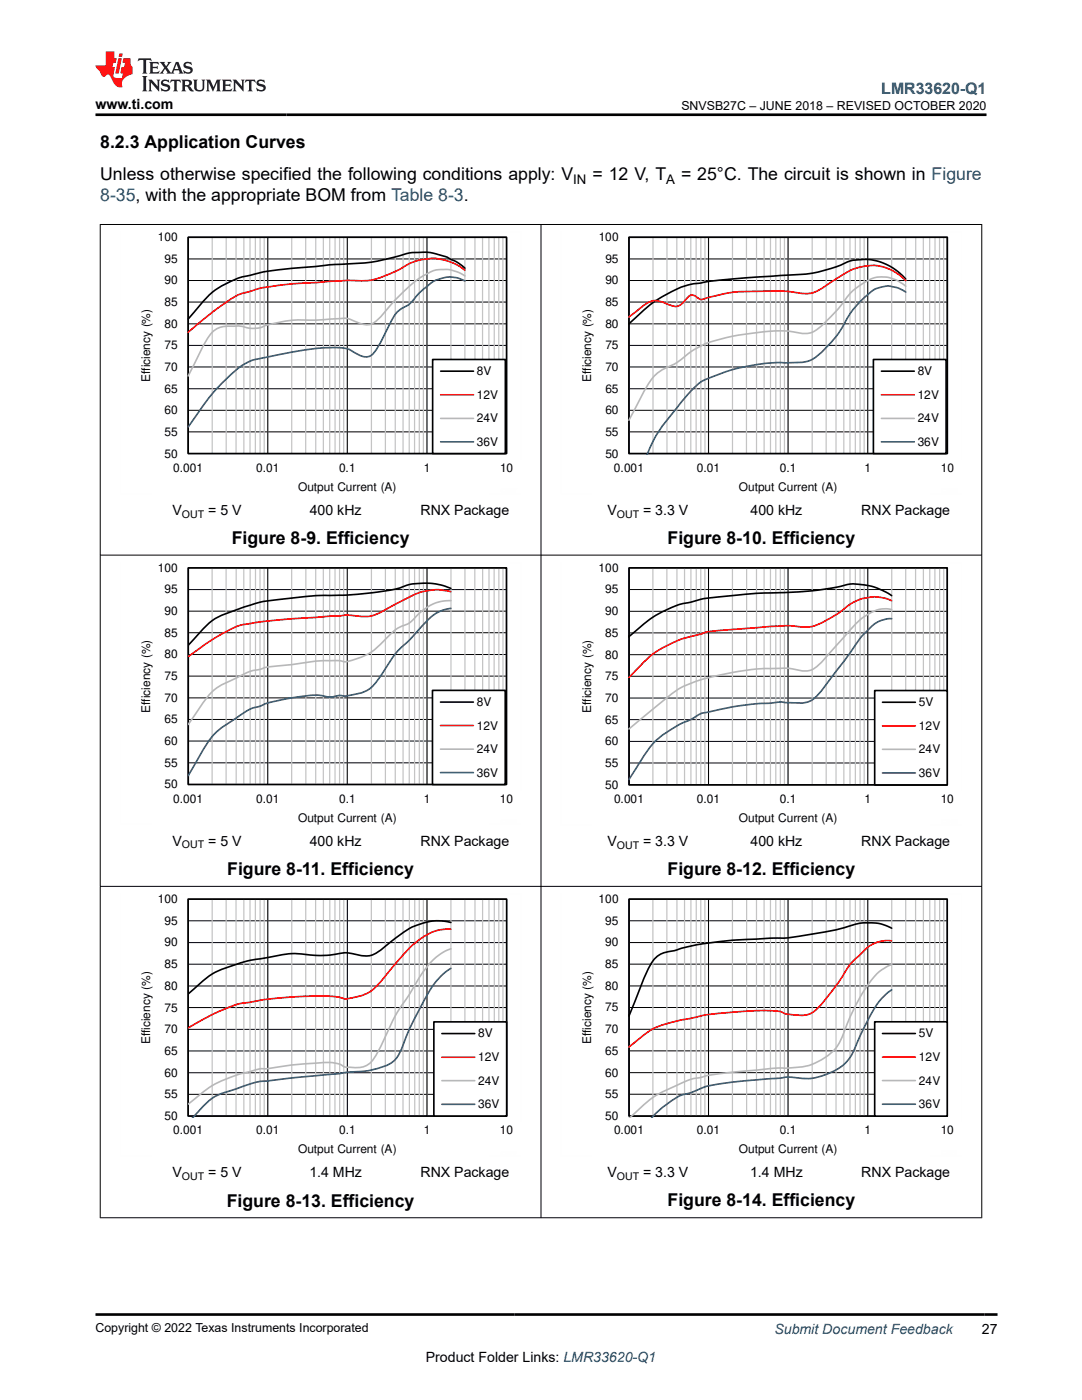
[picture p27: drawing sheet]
<svg xmlns="http://www.w3.org/2000/svg" width="216mm" height="279mm" viewBox="0 0 216 279" stroke-linecap="round" stroke-linejoin="round" font-family="sans-serif">
<defs><g id="words">
<g font-size="3.5">
<text x="20" y="29.6">8.2.3 Application Curves</text>
<text x="20" y="35.9">Unless otherwise specified the following conditions apply: V</text>
<text x="118.2" y="35.9">= 12 V, T</text>
<text x="135.9" y="35.9">= 25°C. The circuit is shown in Figure</text>
<text x="46.2" y="108.6">Figure 8-9. Efficiency</text>
<text x="133.2" y="108.6">Figure 8-10. Efficiency</text>
<text x="45.3" y="174.6">Figure 8-11. Efficiency</text>
<text x="133.2" y="174.7">Figure 8-12. Efficiency</text>
<text x="45.3" y="240.8">Figure 8-13. Efficiency</text>
<text x="133.2" y="240.8">Figure 8-14. Efficiency</text>
</g>
<text font-size="3.5" fill="#00f" x="20" y="40.2">8-35, with the appropriate BOM from Table 8-3.</text>
<text font-size="3.2" fill="#00f" x="175.9" y="18.7">LMR33620-Q1</text>
<g font-size="2.8">
<text x="19" y="21.8">www.ti.com</text>
<text x="34.4" y="102.7">V</text>
<text x="41.5" y="102.7">= 5 V</text>
<text x="61.8" y="102.7">400 kHz</text>
<text x="83.9" y="102.7">RNX Package</text>
<text x="121.2" y="102.7">V</text>
<text x="128.3" y="102.7">= 3.3 V</text>
<text x="149.8" y="102.7">400 kHz</text>
<text x="171.9" y="102.7">RNX Package</text>
<text x="34.4" y="168.7">V</text>
<text x="41.5" y="168.7">= 5 V</text>
<text x="61.8" y="168.7">400 kHz</text>
<text x="83.9" y="168.7">RNX Package</text>
<text x="121.2" y="168.8">V</text>
<text x="128.3" y="168.8">= 3.3 V</text>
<text x="149.8" y="168.8">400 kHz</text>
<text x="171.9" y="168.8">RNX Package</text>
<text x="34.4" y="235">V</text>
<text x="41.5" y="235">= 5 V</text>
<text x="61.7" y="235">1.4 MHz</text>
<text x="83.9" y="235">RNX Package</text>
<text x="121.2" y="234.9">V</text>
<text x="128.3" y="234.9">= 3.3 V</text>
<text x="149.7" y="234.9">1.4 MHz</text>
<text x="171.9" y="234.9">RNX Package</text>
<text x="195.9" y="266.1">27</text>
<text x="85" y="271.7">Product Folder Links: LMR33620-Q1</text>
</g>
<text font-size="2.8" fill="#00f" x="154.5" y="266.2">Submit Document Feedback</text>
<g font-size="2.6">
<text x="114.4" y="36.6">IN</text>
<text x="132.9" y="36.6">A</text>
</g>
<g font-size="2.5">
<text x="136" y="21.9">SNVSB27C – JUNE 2018 – REVISED OCTOBER 2020</text>
<text x="19" y="265.9">Copyright © 2022 Texas Instruments Incorporated</text>
</g>
<g font-size="2.4">
<text x="31.5" y="48.1">100</text>
<text x="32.8" y="52.4">95</text>
<text x="119.5" y="48.1">100</text>
<text x="120.8" y="52.4">95</text>
<text x="32.8" y="56.8">90</text>
<text x="120.8" y="56.8">90</text>
<text x="32.8" y="65.4">80</text>
<text x="32.8" y="61.1">85</text>
<text x="120.8" y="65.4">80</text>
<text x="120.8" y="61.1">85</text>
<text x="32.8" y="69.7">75</text>
<text x="120.8" y="69.7">75</text>
<text x="30" y="76.2" transform="rotate(-90 30 76.2)">Efficiency (%)</text>
<text x="32.8" y="74">70</text>
<text x="95.2" y="74.9">8V</text>
<text x="117.9" y="76.2" transform="rotate(-90 117.9 76.2)">Efficiency (%)</text>
<text x="120.8" y="74">70</text>
<text x="183.1" y="74.9">8V</text>
<text x="32.8" y="82.7">60</text>
<text x="32.8" y="78.3">65</text>
<text x="95.2" y="79.6">12V</text>
<text x="120.8" y="82.7">60</text>
<text x="120.8" y="78.3">65</text>
<text x="183.1" y="79.6">12V</text>
<text x="32.8" y="87">55</text>
<text x="95.2" y="84.3">24V</text>
<text x="95.2" y="89">36V</text>
<text x="120.8" y="87">55</text>
<text x="183.1" y="84.3">24V</text>
<text x="183.1" y="89">36V</text>
<text x="32.8" y="91.3">50</text>
<text x="34.6" y="94.2">0.001</text>
<text x="51.1" y="94.2">0.01</text>
<text x="67.7" y="94.2">0.1</text>
<text x="84.5" y="94.2">1</text>
<text x="99.8" y="94.2">10</text>
<text x="120.8" y="91.3">50</text>
<text x="122.5" y="94.2">0.001</text>
<text x="139.1" y="94.2">0.01</text>
<text x="155.6" y="94.2">0.1</text>
<text x="172.5" y="94.2">1</text>
<text x="187.7" y="94.2">10</text>
<text x="59.5" y="97.9">Output Current (A)</text>
<text x="147.4" y="97.9">Output Current (A)</text>
<text x="31.5" y="114.1">100</text>
<text x="32.8" y="118.4">95</text>
<text x="119.5" y="114.1">100</text>
<text x="120.8" y="118.4">95</text>
<text x="32.8" y="122.8">90</text>
<text x="120.8" y="122.8">90</text>
<text x="32.8" y="131.4">80</text>
<text x="32.8" y="127.1">85</text>
<text x="120.8" y="131.4">80</text>
<text x="120.8" y="127.1">85</text>
<text x="32.8" y="135.7">75</text>
<text x="120.8" y="135.8">75</text>
<text x="30" y="142.3" transform="rotate(-90 30 142.3)">Efficiency (%)</text>
<text x="32.8" y="140">70</text>
<text x="95.2" y="140.9">8V</text>
<text x="117.9" y="142.3" transform="rotate(-90 117.9 142.3)">Efficiency (%)</text>
<text x="120.8" y="140.1">70</text>
<text x="183.4" y="140.9">5V</text>
<text x="32.8" y="148.7">60</text>
<text x="32.8" y="144.4">65</text>
<text x="95.2" y="145.6">12V</text>
<text x="120.8" y="148.7">60</text>
<text x="120.8" y="144.4">65</text>
<text x="183.4" y="145.6">12V</text>
<text x="32.8" y="153">55</text>
<text x="95.2" y="150.3">24V</text>
<text x="95.2" y="155">36V</text>
<text x="120.8" y="153.1">55</text>
<text x="183.4" y="150.3">24V</text>
<text x="183.4" y="155">36V</text>
<text x="32.8" y="157.3">50</text>
<text x="34.6" y="160.2">0.001</text>
<text x="51.1" y="160.2">0.01</text>
<text x="67.7" y="160.2">0.1</text>
<text x="84.5" y="160.2">1</text>
<text x="99.8" y="160.2">10</text>
<text x="120.8" y="157.4">50</text>
<text x="122.5" y="160.3">0.001</text>
<text x="139.1" y="160.3">0.01</text>
<text x="155.6" y="160.3">0.1</text>
<text x="172.5" y="160.3">1</text>
<text x="187.7" y="160.3">10</text>
<text x="59.5" y="164">Output Current (A)</text>
<text x="147.4" y="164">Output Current (A)</text>
<text x="31.5" y="180.2">100</text>
<text x="32.8" y="184.6">95</text>
<text x="119.5" y="180.2">100</text>
<text x="120.8" y="184.5">95</text>
<text x="32.8" y="188.9">90</text>
<text x="120.8" y="188.9">90</text>
<text x="32.8" y="197.5">80</text>
<text x="32.8" y="193.2">85</text>
<text x="120.8" y="197.5">80</text>
<text x="120.8" y="193.2">85</text>
<text x="32.8" y="201.9">75</text>
<text x="120.8" y="201.9">75</text>
<text x="30" y="208.4" transform="rotate(-90 30 208.4)">Efficiency (%)</text>
<text x="32.8" y="206.2">70</text>
<text x="95.4" y="207.1">8V</text>
<text x="117.9" y="208.4" transform="rotate(-90 117.9 208.4)">Efficiency (%)</text>
<text x="120.8" y="206.2">70</text>
<text x="183.4" y="207">5V</text>
<text x="32.8" y="214.9">60</text>
<text x="32.8" y="210.5">65</text>
<text x="95.4" y="211.8">12V</text>
<text x="120.8" y="214.9">60</text>
<text x="120.8" y="210.5">65</text>
<text x="183.4" y="211.7">12V</text>
<text x="32.8" y="219.2">55</text>
<text x="95.4" y="216.5">24V</text>
<text x="95.4" y="221.2">36V</text>
<text x="120.8" y="219.2">55</text>
<text x="183.4" y="216.5">24V</text>
<text x="183.4" y="221.2">36V</text>
<text x="32.8" y="223.5">50</text>
<text x="34.6" y="226.4">0.001</text>
<text x="51.1" y="226.4">0.01</text>
<text x="67.7" y="226.4">0.1</text>
<text x="84.5" y="226.4">1</text>
<text x="99.8" y="226.4">10</text>
<text x="120.8" y="223.5">50</text>
<text x="122.5" y="226.4">0.001</text>
<text x="139.1" y="226.4">0.01</text>
<text x="155.6" y="226.4">0.1</text>
<text x="172.5" y="226.4">1</text>
<text x="187.7" y="226.4">10</text>
<text x="59.5" y="230.2">Output Current (A)</text>
<text x="147.4" y="230.1">Output Current (A)</text>
</g>
<g font-size="2.1">
<text x="36.3" y="103.3">OUT</text>
<text x="123.1" y="103.3">OUT</text>
<text x="36.3" y="169.3">OUT</text>
<text x="123.1" y="169.4">OUT</text>
<text x="36.3" y="235.5">OUT</text>
<text x="123.1" y="235.5">OUT</text>
</g>
</g></defs>
<g fill="none" stroke="#000" stroke-width=".2">
<path d="M37.5 47.3h63.6v43.2h-63.6zM37.5 56h63.6M37.5 51.7h63.6M53.4 47.3v43.2M69.3 47.3v43.2M85.2 47.3v43.2M37.5 77.6h63.6M37.5 73.2h63.6M37.5 68.9h63.6M37.5 64.6h63.6M37.5 60.3h63.6M37.5 86.2h63.6"/>
<path d="M37.5 81.9h63.6"/>
</g>
<g fill="none" stroke="#c4c4c4" stroke-width=".25">
<path d="M37.6 47.4v43.1M42.3 47.4v43.1M45.1 47.4v43.1M47.1 47.4v43.1M48.7 47.4v43.1M49.9 47.4v43.1M51 47.4v43.1M51.9 47.4v43.1M52.7 47.4v43.1M53.4 47.4v43.1M58.2 47.4v43.1M61 47.4v43.1"/>
<path d="M63 47.4v43.1M64.5 47.4v43.1M65.8 47.4v43.1M66.9 47.4v43.1M67.8 47.4v43.1M68.6 47.4v43.1M69.3 47.4v43.1M74.1 47.4v43.1M76.9 47.4v43.1M78.9 47.4v43.1M80.4 47.4v43.1M81.7 47.4v43.1"/>
<path d="M82.7 47.4v43.1M83.7 47.4v43.1M84.5 47.4v43.1M85.2 47.4v43.1M90 47.4v43.1M92.8 47.4v43.1M94.8 47.4v43.1M96.3 47.4v43.1M97.6 47.4v43.1M98.6 47.4v43.1M99.5 47.4v43.1M100.3 47.4v43.1"/>
<path d="M101.1 47.4v43.1"/>
</g>
<path d="M37.6 47.4h63.5v43.1h-63.5zM92.8 53.5a14 14 0 0 0-13.9-2.2 47.9 47.9 0 0 1-12.2 1.5l-4.9 .5a50.8 50.8 0 0 0-14.7 2.4 16.2 16.2 0 0 0-8 6.1l-1.6 1.9" fill="none" stroke="#000" stroke-width=".33"/>
<path d="M92.8 53.9l-.2-.1a10.3 10.3 0 0 0-7.1-2.1h-.7a10.8 10.8 0 0 0-5.3 2.2 15.6 15.6 0 0 1-9.1 2.1l-5.8 .3a83 83 0 0 0-12.7 1.2l-1.5 .5a12.3 12.3 0 0 0-6.2 3l-2.5 1.8-4.2 3.5" fill="none" stroke="#f00" stroke-width=".33"/>
<path d="M92.8 55.1a7.4 7.4 0 0 0-8.7 .2 40.4 40.4 0 0 0-8.1 7.9 3.6 3.6 0 0 1-3.4 1.6l-1.5-.5a7.5 7.5 0 0 0-4.9-.6l-3.2 .2a27 27 0 0 0-11.5 1.6 6.4 6.4 0 0 1-3.3-.4 15.3 15.3 0 0 0-4.6 .4 7.7 7.7 0 0 0-3.2 3.8l-2.9 5.7" fill="none" stroke="#b8b8b8" stroke-width=".33"/>
<path d="M92.8 56.1a6.4 6.4 0 0 0-7.9 1.3l-1.2 1.1a8.7 8.7 0 0 1-3.8 3.2 10.4 10.4 0 0 0-2.8 4.3l-1 2a9.2 9.2 0 0 1-2 2.9 2.42 2.42 0 0 1-2.6-.1l-.6-.4a6.9 6.9 0 0 0-4.7-1 85.7 85.7 0 0 0-15 2.3 11.5 11.5 0 0 0-5.7 3.6 52.1 52.1 0 0 0-8 9.9" fill="none" stroke="#295c75" stroke-width=".33"/>
<path d="M86.3 71.7h14.5v18.8h-14.5z" fill-rule="evenodd" fill="#fff"/>
<path d="M125.5 47.4h63.5v43.1h-63.5zM180.7 55.7a10.9 10.9 0 0 0-11.9-3.3 27.8 27.8 0 0 1-12.4 2.6l-6.7 .4a68.6 68.6 0 0 0-13.1 1.7 27.2 27.2 0 0 0-10.5 7l-.6 .5M86.3 71.7h14.5v18.8h-14.5zM87.9 74.1h6.6" fill="none" stroke="#000" stroke-width=".33"/>
<path d="M180.7 56a9.3 9.3 0 0 0-11.9-1.6l-2 1.3a22.9 22.9 0 0 1-4.8 2.8 21.1 21.1 0 0 1-5.2-.4h-3.9a35.4 35.4 0 0 0-12 1.4 1.39 1.39 0 0 1-1.8-.1 1.19 1.19 0 0 0-1.9 0l-.4 .4a2.39 2.39 0 0 1-3.4 1l-.6-.3a3.6 3.6 0 0 0-4.3 .4l-3 2.4M87.9 78.8h6.6" fill="none" stroke="#f00" stroke-width=".33"/>
<path d="M180.7 57.1a6.7 6.7 0 0 0-9.1-.2 11.8 11.8 0 0 0-3.8 4.1l-.5 .5a31.6 31.6 0 0 1-4.6 4.5 5.4 5.4 0 0 1-4.3 .3 34.7 34.7 0 0 0-10.8 .6 23.7 23.7 0 0 0-9.3 3l-.8 .6a15.2 15.2 0 0 1-5.3 3.3 12 12 0 0 0-4.3 5.5l-2.4 4.6M87.9 83.5h6.6" fill="none" stroke="#b8b8b8" stroke-width=".33"/>
<path d="M180.7 58.3a5.9 5.9 0 0 0-7.8 .8l-1.3 1.1a18.7 18.7 0 0 0-3.8 5.6 22.4 22.4 0 0 1-5.8 5.9 14.6 14.6 0 0 1-5.6 .7 37.2 37.2 0 0 0-16.6 3.8l-.7 .6a69.8 69.8 0 0 0-8.3 10.3l-1.7 3.7M87.9 88.2h6.6" fill="none" stroke="#295c75" stroke-width=".33"/>
<path d="M24 46.3v52.3M36.3 46.3h67.7M104 46.3v45.4M24 98.5h6.2M97.8 98.5h6.2" fill="none" stroke="#fefefe" stroke-width=".2" stroke-dasharray=".4 .1" stroke-linecap="butt"/>
<g fill="none" stroke="#000" stroke-width=".2">
<path d="M125.5 47.3h63.5v43.2h-63.5zM125.5 56h63.5M125.5 51.7h63.5M141.4 47.3v43.2M157.2 47.3v43.2M173.1 47.3v43.2M125.5 77.6h63.5M125.5 73.2h63.5M125.5 68.9h63.5M125.5 64.6h63.5M125.5 60.3h63.5M125.5 86.2h63.5"/>
<path d="M125.5 81.9h63.5"/>
</g>
<g fill="none" stroke="#c4c4c4" stroke-width=".25">
<path d="M125.5 47.4v43.1M130.3 47.4v43.1M133.1 47.4v43.1M135.1 47.4v43.1M136.6 47.4v43.1M137.8 47.4v43.1M138.9 47.4v43.1M139.8 47.4v43.1M140.7 47.4v43.1M141.4 47.4v43.1M146.2 47.4v43.1M148.9 47.4v43.1"/>
<path d="M151 47.4v43.1M152.5 47.4v43.1M153.7 47.4v43.1M154.8 47.4v43.1M155.7 47.4v43.1M156.5 47.4v43.1M157.3 47.4v43.1M162.1 47.4v43.1M164.8 47.4v43.1M166.8 47.4v43.1M168.4 47.4v43.1M169.6 47.4v43.1"/>
<path d="M170.7 47.4v43.1M171.6 47.4v43.1M172.4 47.4v43.1M173.1 47.4v43.1M177.9 47.4v43.1M180.7 47.4v43.1M182.7 47.4v43.1M184.2 47.4v43.1M185.5 47.4v43.1M186.6 47.4v43.1M187.5 47.4v43.1M188.3 47.4v43.1"/>
<path d="M189 47.4v43.1"/>
</g>
<path d="M174.3 71.7h14.5v18.8h-14.5z" fill-rule="evenodd" fill="#fff"/>
<path d="M174.3 71.7h14.5v18.8h-14.5zM175.9 74.1h6.5M37.6 113.3h63.5v43.3h-63.5zM90 117.4a13.5 13.5 0 0 0-10.5 0 74.2 74.2 0 0 1-16.5 1.5l-3.4 .3a46 46 0 0 0-9.2 1.4l-2.7 .9a16.3 16.3 0 0 0-6.6 3.4l-3.6 3.9" fill="none" stroke="#000" stroke-width=".33"/>
<path d="M175.9 78.8h6.5M90 118.1a11.4 11.4 0 0 0-9.1 1.5l-2 1a16.9 16.9 0 0 1-5.5 2.4h-.8a14.8 14.8 0 0 0-4.8-.1l-9.6 .6-6.3 .6a16.6 16.6 0 0 0-8.3 2.8l-2.5 1.6-3.6 2.6" fill="none" stroke="#f00" stroke-width=".33"/>
<path d="M175.9 83.5h6.5M90 119.9a9.1 9.1 0 0 0-7.6 3.8l-.7 .6a9.7 9.7 0 0 0-4.5 3 12.9 12.9 0 0 1-8.4 4.8l-.7-.2a35.8 35.8 0 0 0-9.9 .7l-.7 .1a28.9 28.9 0 0 0-8.4 1.6l-2 1a12.6 12.6 0 0 0-6.4 4.7l-3.2 4.6" fill="none" stroke="#b8b8b8" stroke-width=".33"/>
<path d="M175.9 88.2h6.5M90 121.4a8.3 8.3 0 0 0-5.7 3.4l-2.6 3a17.5 17.5 0 0 0-4.8 5.7l-1.1 1.7a6.8 6.8 0 0 1-6 3.5l-1 .2a7 7 0 0 0-3 .2 13.9 13.9 0 0 0-6.9 .1l-1.4 .2a35 35 0 0 0-8.4 2.6l-2 1.3a15.7 15.7 0 0 0-6.2 5.7l-3.4 5.8" fill="none" stroke="#295c75" stroke-width=".33"/>
<path d="M111.9 46.3v52.3M124.2 46.3h67.7M191.9 46.3v45.4M111.9 98.5h6.2M185.7 98.5h6.2" fill="none" stroke="#fefefe" stroke-width=".2" stroke-dasharray=".4 .1" stroke-linecap="butt"/>
<g fill="none" stroke="#000" stroke-width=".2">
<path d="M37.5 113.3h63.6v43.2h-63.6zM37.5 117.7h63.6M53.4 113.3v43.2M69.3 113.3v43.2M85.2 113.3v43.2M37.5 139.3h63.6M37.5 134.9h63.6M37.5 130.6h63.6M37.5 126.3h63.6M37.5 122h63.6M37.5 152.2h63.6M37.5 147.9h63.6"/>
<path d="M37.5 143.6h63.6"/>
</g>
<g fill="none" stroke="#c4c4c4" stroke-width=".25">
<path d="M37.6 113.3v43.3M42.3 113.3v43.3M45.1 113.3v43.3M47.1 113.3v43.3M48.6 113.3v43.3M49.9 113.3v43.3M51 113.3v43.3M51.9 113.3v43.3M52.7 113.3v43.3M53.4 113.3v43.3M58.2 113.3v43.3M61 113.3v43.3"/>
<path d="M63 113.3v43.3M64.5 113.3v43.3M65.8 113.3v43.3M66.9 113.3v43.3M67.8 113.3v43.3M68.6 113.3v43.3M69.3 113.3v43.3M74.1 113.3v43.3M76.9 113.3v43.3M78.9 113.3v43.3M80.4 113.3v43.3M81.7 113.3v43.3"/>
<path d="M82.7 113.3v43.3M83.7 113.3v43.3M84.5 113.3v43.3M85.2 113.3v43.3M90 113.3v43.3M92.8 113.3v43.3M94.7 113.3v43.3M96.3 113.3v43.3M97.6 113.3v43.3M98.6 113.3v43.3M99.5 113.3v43.3M100.4 113.3v43.3"/>
<path d="M101.1 113.3v43.3"/>
</g>
<path d="M86.3 137.8h14.5v18.8h-14.5z" fill-rule="evenodd" fill="#fff"/>
<path d="M125.5 113.3h63.5v43.3h-63.5zM177.9 118.9a12.3 12.3 0 0 0-9.5-2.1 83.5 83.5 0 0 1-16.9 1.6l-3.2 .2a57 57 0 0 0-9.6 1.3l-.4 .2a22.3 22.3 0 0 0-12.2 6.5l-.6 .5M86.3 137.8h14.5v18.8h-14.5zM87.9 140.1h6.6" fill="none" stroke="#000" stroke-width=".33"/>
<path d="M177.9 119.9a8.8 8.8 0 0 0-10 2 24.3 24.3 0 0 1-5.9 3.1l-1.4 .2a38.9 38.9 0 0 0-8.1-.1l-7.8 .6a14.2 14.2 0 0 0-5.6 1 22.1 22.1 0 0 0-13 7.9l-.6 .6M87.9 144.8h6.6" fill="none" stroke="#f00" stroke-width=".33"/>
<path d="M177.9 121.6a6.6 6.6 0 0 0-5.6 1.6 79.8 79.8 0 0 0-7.7 8.3l-.7 .7a4.2 4.2 0 0 1-4.8 1.5 15.3 15.3 0 0 0-4.9-.3 51.1 51.1 0 0 0-18 3.7l-2.8 1.9-7.9 6.5M87.9 149.5h6.6" fill="none" stroke="#b8b8b8" stroke-width=".33"/>
<path d="M177.9 123.5a6.1 6.1 0 0 0-5 2.6 33.1 33.1 0 0 0-4 5.1l-2.5 3.3a24.9 24.9 0 0 1-4.4 5.2 7.8 7.8 0 0 1-4.7 .5 10.8 10.8 0 0 0-4 .2 56.2 56.2 0 0 0-13.8 2.2 14.1 14.1 0 0 1-3.8 1.9 17.3 17.3 0 0 0-8.1 7.7l-2.1 3.4M87.9 154.2h6.6" fill="none" stroke="#295c75" stroke-width=".33"/>
<path d="M24 112.3v52.3M36.3 112.3h67.7M104 112.3v45.4M24 164.5h6.2M97.8 164.5h6.2" fill="none" stroke="#fefefe" stroke-width=".2" stroke-dasharray=".4 .1" stroke-linecap="butt"/>
<g fill="none" stroke="#000" stroke-width=".2">
<path d="M125.5 113.3h63.5v43.3h-63.5zM125.5 117.7h63.5M141.4 113.3v43.3M157.2 113.3v43.3M173.2 113.3v43.3M125.5 139.3h63.5M125.5 135h63.5M125.5 130.7h63.5M125.5 126.3h63.5M125.5 122h63.5M125.5 152.3h63.5M125.5 148h63.5"/>
<path d="M125.5 143.6h63.5"/>
</g>
<g fill="none" stroke="#c4c4c4" stroke-width=".25">
<path d="M125.5 113.3v43.3M130.3 113.3v43.3M133.1 113.3v43.3M135.1 113.3v43.3M136.6 113.3v43.3M137.9 113.3v43.3M138.9 113.3v43.3M139.8 113.3v43.3M140.7 113.3v43.3M141.4 113.3v43.3M146.1 113.3v43.3M149 113.3v43.3"/>
<path d="M150.9 113.3v43.3M152.5 113.3v43.3M153.7 113.3v43.3M154.8 113.3v43.3M155.7 113.3v43.3M156.5 113.3v43.3M157.3 113.3v43.3M162.1 113.3v43.3M164.9 113.3v43.3M166.8 113.3v43.3M168.4 113.3v43.3M169.6 113.3v43.3"/>
<path d="M170.7 113.3v43.3M171.6 113.3v43.3M172.4 113.3v43.3M173.1 113.3v43.3M177.9 113.3v43.3M180.7 113.3v43.3M182.7 113.3v43.3M184.3 113.3v43.3M185.5 113.3v43.3M186.5 113.3v43.3M187.5 113.3v43.3M188.3 113.3v43.3"/>
<path d="M189 113.3v43.3"/>
</g>
<path d="M174.5 137.8h14.5v18.8h-14.5z" fill-rule="evenodd" fill="#fff"/>
<path d="M174.5 137.8h14.5v18.8h-14.5zM176.1 140.2h6.6M37.5 179.4h63.6v43.3h-63.6zM90 184.1a11.6 11.6 0 0 0-10.5 2.7l-.6 .5a22 22 0 0 1-4.8 3.4 11.3 11.3 0 0 1-4.8-.5l-.5-.1a23.5 23.5 0 0 1-9.2 .2 30.2 30.2 0 0 0-7.1 1 28.3 28.3 0 0 0-10.8 3.5l-4.1 3.6" fill="none" stroke="#000" stroke-width=".33"/>
<path d="M176.1 144.9h6.6M90 185.4a9.3 9.3 0 0 0-7.1 2.7 71.6 71.6 0 0 0-7.1 8 9 9 0 0 1-7.4 3.2 27.7 27.7 0 0 0-8.8-.4 64.1 64.1 0 0 0-13.1 1.8l-4.2 1.8-4.7 2.6" fill="none" stroke="#f00" stroke-width=".33"/>
<path d="M176.1 149.5h6.6M90 189.4a11.5 11.5 0 0 0-6 5.2l-2.7 4.4a33.8 33.8 0 0 0-4.7 8.5l-1 2.1a6.5 6.5 0 0 1-2.8 3.2 10.3 10.3 0 0 1-4.3 0 7 7 0 0 0-4.9-.7 78.1 78.1 0 0 0-10.7 1.2 11.4 11.4 0 0 0-3.8 .7 22.6 22.6 0 0 0-11 5.9l-.5 .5" fill="none" stroke="#b8b8b8" stroke-width=".33"/>
<path d="M176.1 154.3h6.6M90 193.3a15 15 0 0 0-5.5 6.6 72.2 72.2 0 0 0-4.8 10.3 5.8 5.8 0 0 1-4.4 3 29.1 29.1 0 0 1-6.5 .9l-1 .2-8.9 .8-4.3 .5a21 21 0 0 0-8.1 1.9 11.2 11.2 0 0 0-7.2 4.6l-.8 .9" fill="none" stroke="#295c75" stroke-width=".33"/>
<path d="M111.9 112.3v52.4M124.2 112.3h67.7M191.9 112.3v45.5M111.9 164.6h6.2M185.7 164.6h6.2" fill="none" stroke="#fefefe" stroke-width=".2" stroke-dasharray=".4 .1" stroke-linecap="butt"/>
<g fill="none" stroke="#000" stroke-width=".2">
<path d="M37.6 179.5h63.5v43.2h-63.5zM53.4 179.5v43.2M69.3 179.5v43.2M85.2 179.5v43.2M37.6 196.8h63.5M37.6 192.4h63.5M37.6 188.1h63.5M37.6 183.8h63.5M37.6 218.4h63.5M37.6 214.1h63.5M37.6 209.7h63.5M37.6 205.4h63.5"/>
<path d="M37.6 201.1h63.5"/>
</g>
<g fill="none" stroke="#c4c4c4" stroke-width=".25">
<path d="M37.5 179.4v43.3M42.3 179.4v43.3M45.1 179.4v43.3M47.1 179.4v43.3M48.7 179.4v43.3M49.9 179.4v43.3M51 179.4v43.3M51.9 179.4v43.3M52.7 179.4v43.3M53.4 179.4v43.3M58.2 179.4v43.3M61 179.4v43.3"/>
<path d="M63 179.4v43.3M64.5 179.4v43.3M65.8 179.4v43.3M66.8 179.4v43.3M67.8 179.4v43.3M68.6 179.4v43.3M69.3 179.4v43.3M74.1 179.4v43.3M76.9 179.4v43.3M78.9 179.4v43.3M80.4 179.4v43.3M81.7 179.4v43.3"/>
<path d="M82.8 179.4v43.3M83.7 179.4v43.3M84.5 179.4v43.3M85.2 179.4v43.3M90 179.4v43.3M92.8 179.4v43.3M94.8 179.4v43.3M96.3 179.4v43.3M97.6 179.4v43.3M98.6 179.4v43.3M99.5 179.4v43.3M100.4 179.4v43.3"/>
<path d="M101.1 179.4v43.3"/>
</g>
<path d="M86.6 203.9h14.5v18.8h-14.5z" fill-rule="evenodd" fill="#fff"/>
<path d="M125.5 179.4h63.5v43.3h-63.5zM177.9 185.2a11.2 11.2 0 0 0-9.5-.1l-2.8 .7a79.8 79.8 0 0 1-9.9 1.4l-3.6 .1a66.9 66.9 0 0 0-18.1 2.5 5.1 5.1 0 0 0-4.6 3.4l-3.9 9.6M86.6 203.9h14.5v18.8h-14.5zM88.2 206.3h6.5" fill="none" stroke="#000" stroke-width=".33"/>
<path d="M177.9 187.8a6.8 6.8 0 0 0-6.3 2.8 10.9 10.9 0 0 0-3.4 4.1l-1.4 2a27.6 27.6 0 0 1-4.8 5.4 7.5 7.5 0 0 1-4.7 .3l-.6-.1a8.1 8.1 0 0 0-4.2-.6l-3.5 .1a65.6 65.6 0 0 0-18 3.2 27.7 27.7 0 0 0-5.5 3.9M88.2 211h6.5" fill="none" stroke="#f00" stroke-width=".33"/>
<path d="M177.9 192.5a9.4 9.4 0 0 0-5 4.5 44 44 0 0 0-4.8 9.9 10.3 10.3 0 0 1-7.5 5.9l-3.8 .4h-2.6l-3.3 .4a56.1 56.1 0 0 0-13.8 2.1l-2 .9a21.9 21.9 0 0 0-9 6.1l-.4 .3M88.2 215.7h6.5" fill="none" stroke="#b8b8b8" stroke-width=".33"/>
<path d="M177.9 197.6a13.3 13.3 0 0 0-4.8 6l-1.5 3.2a14.3 14.3 0 0 1-3.2 5.6 12.6 12.6 0 0 1-10.6 2.6l-5.7 .4a70.7 70.7 0 0 0-11.6 1.6l-1 .4a10.1 10.1 0 0 1-3.3 1.1 19.3 19.3 0 0 0-6.1 4.5M88.2 220.4h6.5" fill="none" stroke="#295c75" stroke-width=".33"/>
<path d="M24 178.4v52.4M36.3 178.4h67.7M104 178.4v45.5M24 230.7h6.2M97.8 230.7h6.2" fill="none" stroke="#fefefe" stroke-width=".2" stroke-dasharray=".4 .1" stroke-linecap="butt"/>
<g fill="none" stroke="#000" stroke-width=".2">
<path d="M125.5 179.5h63.5v43.2h-63.5zM141.4 179.5v43.2M157.2 179.5v43.2M173.2 179.5v43.2M125.5 196.8h63.5M125.5 192.4h63.5M125.5 188.1h63.5M125.5 183.8h63.5M125.5 218.4h63.5M125.5 214.1h63.5M125.5 209.7h63.5M125.5 205.4h63.5"/>
<path d="M125.5 201.1h63.5"/>
</g>
<g fill="none" stroke="#c4c4c4" stroke-width=".25">
<path d="M125.5 179.4v43.3M130.3 179.4v43.3M133.1 179.4v43.3M135.1 179.4v43.3M136.6 179.4v43.3M137.9 179.4v43.3M138.9 179.4v43.3M139.8 179.4v43.3M140.7 179.4v43.3M141.4 179.4v43.3M146.1 179.4v43.3M149 179.4v43.3"/>
<path d="M150.9 179.4v43.3M152.5 179.4v43.3M153.7 179.4v43.3M154.8 179.4v43.3M155.7 179.4v43.3M156.5 179.4v43.3M157.3 179.4v43.3M162.1 179.4v43.3M164.9 179.4v43.3M166.8 179.4v43.3M168.4 179.4v43.3M169.6 179.4v43.3"/>
<path d="M170.7 179.4v43.3M171.6 179.4v43.3M172.4 179.4v43.3M173.1 179.4v43.3M177.9 179.4v43.3M180.7 179.4v43.3M182.7 179.4v43.3M184.3 179.4v43.3M185.5 179.4v43.3M186.5 179.4v43.3M187.5 179.4v43.3M188.3 179.4v43.3"/>
<path d="M189 179.4v43.3"/>
</g>
<path d="M174.5 203.9h14.5v18.8h-14.5z" fill-rule="evenodd" fill="#fff"/>
<path d="M174.5 203.9h14.5v18.8h-14.5zM176.1 206.3h6.6" fill="none" stroke="#000" stroke-width=".33"/>
<path d="M176.1 211h6.6" fill="none" stroke="#f00" stroke-width=".33"/>
<path d="M176.1 215.7h6.6" fill="none" stroke="#b8b8b8" stroke-width=".33"/>
<path d="M176.1 220.4h6.6" fill="none" stroke="#295c75" stroke-width=".33"/>
<path d="M111.9 178.4v52.4M124.2 178.4h67.7M191.9 178.4v45.5M111.9 230.7h6.2M185.7 230.7h6.2" fill="none" stroke="#fefefe" stroke-width=".2" stroke-dasharray=".4 .1" stroke-linecap="butt"/>
<path d="M19.9 44.8h176.1M20 44.7v198.4M107.9 44.7v198.4M195.9 44.7v198.4M19.9 110.8h176.1M19.9 176.9h176.1M19.9 243h176.1" fill="none" stroke="#000" stroke-width=".2"/>
<path d="M27.7 11.6l-.2 .6 .5-.2h.6v.1v2.2l-.2 .4h1l-.2-.4v-2.2v-.1h.5l.5 .2-.1-.6zM29.8 12.4l.2 .3v1.6l-.2 .4h1.9l.1-.6a1.08 1.08 0 0 1-1.3 .2v-.7h.6l.4 .2v-.7l-.4 .2h-.6v-.5l.2-.2a1 1 0 0 1 1 .3l-.1-.5zM31.8 12.4l1 1.1-1 1.2h.9l-.2-.2 .4-.8 .5 .8-.2 .2h1.6l-.2-.2 .1-.5h1l.1 .5-.1 .2h.9l-.2-.4-.8-1.9h-.5l-1 2.1-.8-1.1 .9-1h-.8l.2 .2-.5 .6-.3-.6 .1-.2zM35.2 12.8l.4 1h-.8zM36.8 12.5a.65 .65 0 0 0-.2 .7 .65 .65 0 0 0 .6 .5l.7 .1 .1 .3a.79 .79 0 0 1-.7 .4 .79 .79 0 0 1-.7-.5l.1 .7 .2-.1a.93 .93 0 0 0 1.1 0 .93 .93 0 0 0 .4-.9 1.46 1.46 0 0 0-1.2-.6l-.1-.3a1.09 1.09 0 0 1 1.2 .2l-.2-.6-.1 .1-.6-.2zM28.4 15.2l.2 .4v2.2l-.2 .4h1l-.2-.4v-2.2l.2-.4zM29.6 15.9l.2 .4v1.5l-.2 .4h.8l-.3-.4v-1.3l1.7 1.8v-2l.2-.4h-.8l.2 .2 .1 1.1-1.2-1.3zM32.3 16a.65 .65 0 0 0-.2 .8 .65 .65 0 0 0 .7 .4l.6 .2 .1 .2a.79 .79 0 0 1-.7 .4 .79 .79 0 0 1-.7-.5l.1 .7 .2-.1a.93 .93 0 0 0 1.1 .1 .93 .93 0 0 0 .4-1 1.46 1.46 0 0 0-1.2-.5l-.1-.4a1.09 1.09 0 0 1 1.2 .2l-.2-.6-.1 .1-.6-.1zM34.1 15.9l-.1 .6a.63 .63 0 0 1 .7-.3l.1 1.6-.3 .4h1l-.2-.4v-1.6a.66 .66 0 0 1 .8 .3l-.1-.6zM36.2 15.9l.2 .4v1.5l-.2 .4h.9l-.2-.2v-.7h.5l.1 .2a.79 .79 0 0 0 1.2 .6l-1-.9a.61 .61 0 0 0 .6-.6 .61 .61 0 0 0-.5-.7zM36.9 16.2h.2a.47 .47 0 0 1 .5 .1 .47 .47 0 0 1 .1 .5l-.2 .1-.6 .1zM38.5 15.9l.2 .2a2.27 2.27 0 0 0 .4 2 1.04 1.04 0 0 0 1.7-.7v-1.3l.2-.2h-.8l.2 .4v1.1a.6 .6 0 0 1-.6 .6 .6 .6 0 0 1-.6-.6v-1.1l.3-.4zM41.1 15.9l.2 .4v1.5l-.2 .4h.7l-.2-.4v-1.4l.9 1.9 .8-1.9v1.4l-.2 .4h1l-.3-.4v-1.5l.3-.4h-.8l-.7 1.5-.7-1.5zM44.3 15.9l.2 .4v1.5l-.2 .4h1.9l.1-.6a1.09 1.09 0 0 1-1.3 .2v-.7h.6l.4 .2v-.6l-.4 .2h-.6v-.6l.2-.1a1.01 1.01 0 0 1 1 .3l-.1-.6zM46.4 15.9l.3 .4v1.5l-.3 .4h.8l-.2-.4v-1.3l1.6 1.8v-2l.2-.4h-.7l.2 .2v1.1l-1.2-1.3zM49 15.9l-.1 .6a.63 .63 0 0 1 .8-.3v1.6l-.3 .4h1l-.2-.4v-1.6a.66 .66 0 0 1 .8 .3l-.1-.6zM51.4 16a.65 .65 0 0 0-.2 .8 .65 .65 0 0 0 .6 .4l.6 .2 .2 .2a.79 .79 0 0 1-.8 .4 .79 .79 0 0 1-.6-.5l.1 .7 .2-.1a.93 .93 0 0 0 1 .1 .93 .93 0 0 0 .5-1 1.46 1.46 0 0 0-1.3-.5l-.1-.4a1.09 1.09 0 0 1 1.3 .2l-.2-.6-.2 .1-.5-.1z" fill="#231f20"/>
<path d="M21.1 10.3v2.7h-2.1l.1 .4 .9 1a.95 .95 0 0 0 .9 .9 .59 .59 0 0 1 .6-.4 .59 .59 0 0 1 .5 .3l.4 .8a1.59 1.59 0 0 0 2.1 1.4 1.61 1.61 0 0 1 1-2.3l1-.3-.1-1.5a1.59 1.59 0 0 1-.4-1.7h-1.4l-.2 .9h.5l-.1 .9h-.5l-.2 .9v.3l.4 .1-.2 .9h-.6a.73 .73 0 0 1-1.1-.7l.3-1.5h-.5l.2-.9h.5l.2-.9h-.5v-1.3zM23.6 11.6l-.6 3.1h.7l.6-3.1zM23.8 10.7l-.1 .6h.7l.1-.6z" fill="#ed1c24"/>
<path d="M19 22.9h177.8M19 262.3h180" fill="none" stroke="#000" stroke-width=".53"/>
<use href="#words"/>
</svg>
